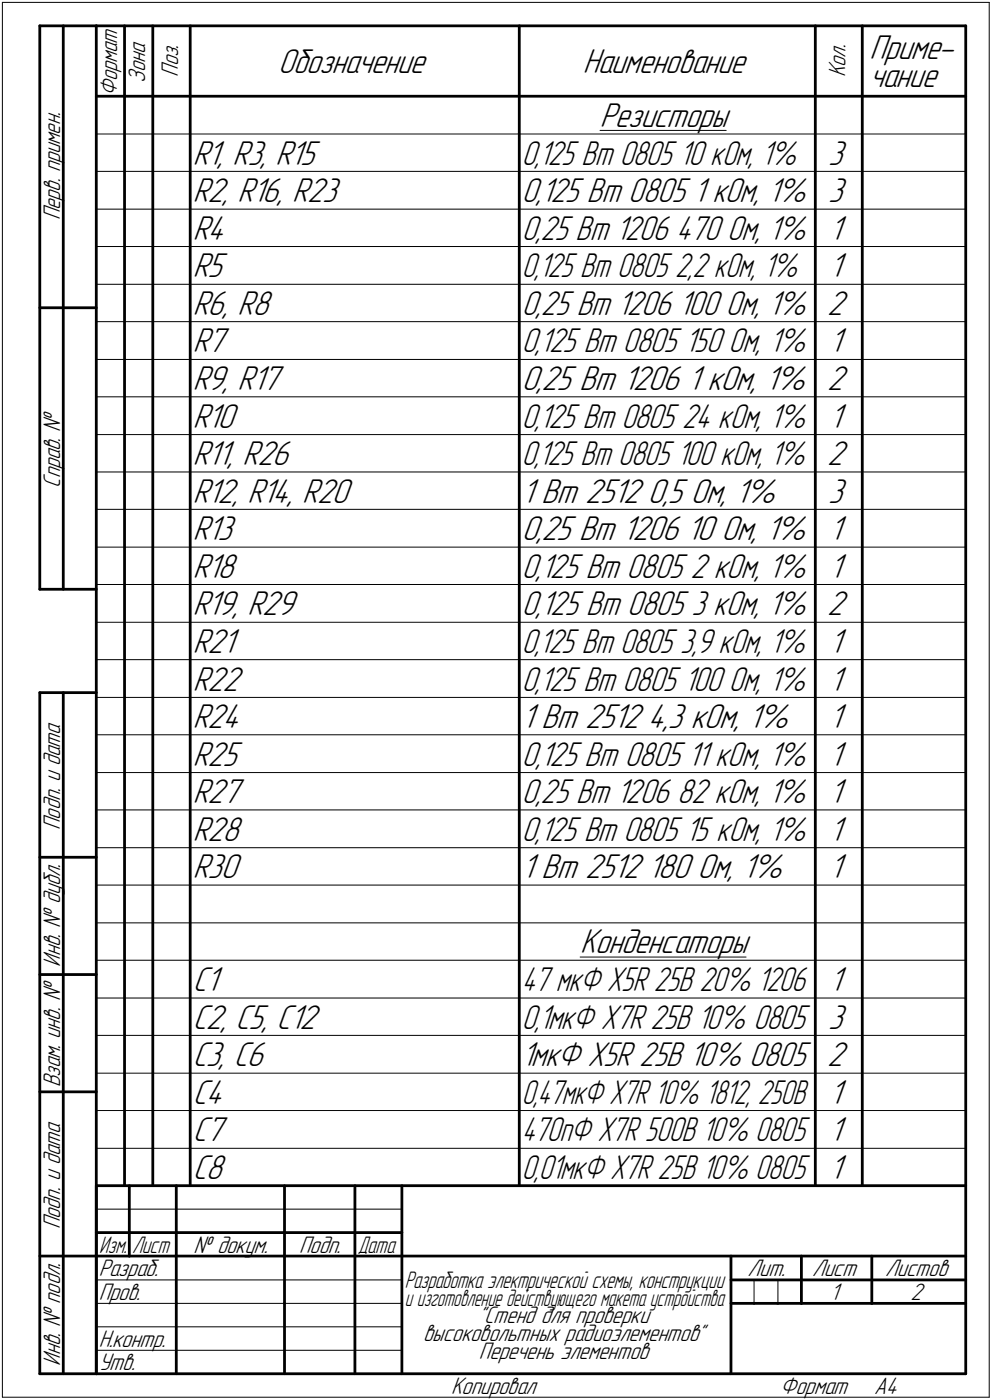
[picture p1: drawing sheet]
<svg xmlns="http://www.w3.org/2000/svg" width="211mm" height="298mm" viewBox="0 0 211 298" stroke-linecap="round" stroke-linejoin="round" font-family="sans-serif">
<defs><g id="words">
<g font-size="7.8">
<text x="59.2" y="15.5">Обозначение</text>
<text x="124" y="15.5">Наименование</text>
<text x="185" y="12.6">Приме-</text>
<text x="185" y="18.5">чание</text>
<text x="127.7" y="27">Резисторы</text>
<text x="41" y="35">R1, R3, R15</text>
<text x="176.2" y="35">3</text>
<text x="41" y="43">R2, R16, R23</text>
<text x="176.2" y="43">3</text>
<text x="41" y="51">R4</text>
<text x="176.5" y="51">1</text>
<text x="41" y="59">R5</text>
<text x="176.5" y="59">1</text>
<text x="41" y="67">R6, R8</text>
<text x="176" y="67">2</text>
<text x="41" y="75">R7</text>
<text x="176.5" y="75">1</text>
<text x="41" y="83">R9, R17</text>
<text x="111" y="83">0,25 Вт 1206</text>
<text x="146.3" y="83">1 кОм, 1%</text>
<text x="176" y="83">2</text>
<text x="41" y="91">R10</text>
<text x="176.5" y="91">1</text>
<text x="41" y="99">R11, R26</text>
<text x="176" y="99">2</text>
<text x="41" y="107">R12, R14, R20</text>
<text x="111" y="107">1 Вт 2512</text>
<text x="137.9" y="107">0,5 Ом, 1%</text>
<text x="176.2" y="107">3</text>
<text x="41" y="115">R13</text>
<text x="111" y="115">0,25 Вт 1206</text>
<text x="146.2" y="115">10 Ом, 1%</text>
<text x="176.5" y="115">1</text>
<text x="41" y="123">R18</text>
<text x="176.5" y="123">1</text>
<text x="41" y="131">R19, R29</text>
<text x="176" y="131">2</text>
<text x="41" y="139">R21</text>
<text x="176.5" y="139">1</text>
<text x="41" y="147">R22</text>
<text x="176.5" y="147">1</text>
<text x="41" y="155">R24</text>
<text x="111" y="155">1 Вт 2512</text>
<text x="137.9" y="155">4,3 кОм, 1%</text>
<text x="176.5" y="155">1</text>
<text x="41" y="163">R25</text>
<text x="176.5" y="163">1</text>
<text x="41" y="171">R27</text>
<text x="176.5" y="171">1</text>
<text x="41" y="179">R28</text>
<text x="176.5" y="179">1</text>
<text x="41" y="187">R30</text>
<text x="111" y="187">1 Вт 2512</text>
<text x="137.9" y="187">180 Ом, 1%</text>
<text x="176.5" y="187">1</text>
<text x="123.4" y="203">Конденсаторы</text>
<text x="41" y="211">C1</text>
<text x="176.5" y="211">1</text>
<text x="41" y="219">C2, C5, C12</text>
<text x="176.2" y="219">3</text>
<text x="41" y="227">C3, C6</text>
<text x="176" y="227">2</text>
<text x="41" y="235">C4</text>
<text x="176.5" y="235">1</text>
<text x="41" y="243">C7</text>
<text x="176.5" y="243">1</text>
<text x="41" y="251">C8</text>
<text x="176.5" y="251">1</text>
</g>
<g font-size="7.7">
<text x="111" y="35">0,125 Вт 0805</text>
<text x="144.6" y="35">10 кОм, 1%</text>
<text x="111" y="43">0,125 Вт 0805</text>
<text x="147.6" y="43">1 кОм, 1%</text>
<text x="111" y="51">0,25 Вт 1206</text>
<text x="143.8" y="51">470 Ом, 1%</text>
<text x="111" y="59">0,125 Вт 0805</text>
<text x="143.7" y="59">2,2 кОм, 1%</text>
<text x="111" y="67">0,25 Вт 1206</text>
<text x="144.4" y="67">100 Ом, 1%</text>
<text x="111" y="75">0,125 Вт 0805</text>
<text x="145.7" y="75">150 Ом, 1%</text>
<text x="111" y="91">0,125 Вт 0805</text>
<text x="145.2" y="91">24 кОм, 1%</text>
<text x="111" y="99">0,125 Вт 0805</text>
<text x="144.1" y="99">100 кОм, 1%</text>
<text x="111" y="123">0,125 Вт 0805</text>
<text x="146.9" y="123">2 кОм, 1%</text>
<text x="111" y="131">0,125 Вт 0805</text>
<text x="147.2" y="131">3 кОм, 1%</text>
<text x="111" y="139">0,125 Вт 0805</text>
<text x="144.8" y="139">3,9 кОм, 1%</text>
<text x="111" y="147">0,125 Вт 0805</text>
<text x="145.5" y="147">100 Ом, 1%</text>
<text x="111" y="163">0,125 Вт 0805</text>
<text x="146.4" y="163">11 кОм, 1%</text>
<text x="111" y="171">0,25 Вт 1206</text>
<text x="144.1" y="171">82 кОм, 1%</text>
<text x="111" y="179">0,125 Вт 0805</text>
<text x="145.8" y="179">15 кОм, 1%</text>
<text x="111" y="211">47 мкФ X5R 25В 20% 1206</text>
<text x="111" y="219">0,1мкФ X7R 25В 10% 0805</text>
<text x="111" y="227">1мкФ X5R 25В 10% 0805</text>
<text x="111" y="243">470пФ X7R 500В 10% 0805</text>
<text x="111" y="251">0,01мкФ X7R 25В 10% 0805</text>
</g>
<text font-size="7.6" x="111" y="235">0,47мкФ X7R 10% 1812, 250В</text>
<g font-size="5.4">
<text x="30.9" y="17.7" transform="rotate(-90 30.9 17.7)">Зона</text>
<text x="37.9" y="16.4" transform="rotate(-90 37.9 16.4)">Поз.</text>
<text x="179.9" y="16.4" transform="rotate(-90 179.9 16.4)">Кол.</text>
<text x="24.9" y="20.5" transform="rotate(-90 24.9 20.5)">Формат</text>
<text x="12.8" y="46.9" transform="rotate(-90 12.8 46.9)">Перв. примен.</text>
<text x="12.8" y="103.8" transform="rotate(-90 12.8 103.8)">Справ. №</text>
<text x="12.8" y="176.7" transform="rotate(-90 12.8 176.7)">Подп. и дата</text>
<text x="12.8" y="205.8" transform="rotate(-90 12.8 205.8)">Инв. № дубл.</text>
<text x="12.8" y="231.6" transform="rotate(-90 12.8 231.6)">Взам. инв. №</text>
<text x="12.8" y="261.7" transform="rotate(-90 12.8 261.7)">Подп. и дата</text>
<text x="41.2" y="266.8">№ докум.</text>
<text x="63.6" y="266.8">Подп.</text>
<text x="21" y="271.8">Разраб.</text>
<text x="159.1" y="271.8">Лит.</text>
<text x="172.8" y="271.8">Лист</text>
<text x="188.3" y="271.8">Листов</text>
<text x="21" y="276.8">Пров.</text>
<text x="101.8" y="281.8">&quot;Стенд для проверки</text>
<text x="176.6" y="276.8">1</text>
<text x="193.8" y="276.8">2</text>
<text x="21" y="286.8">Н.контр.</text>
<text x="90" y="285.5">высоковольтных радиоэлементов&quot;</text>
<text x="12.8" y="290.8" transform="rotate(-90 12.8 290.8)">Инв. № подл.</text>
<text x="21" y="291.8">Утв.</text>
<text x="101.9" y="289.3">Перечень элементов</text>
<text x="96" y="296.8">Копировал</text>
<text x="166" y="296.8">Формат</text>
<text x="186" y="296.8">A4</text>
</g>
<g font-size="5.3">
<text x="21.1" y="266.8">Изм.</text>
<text x="28.1" y="266.8">Лист</text>
<text x="76.1" y="266.8">Дата</text>
<text x="86.1" y="274.3">Разработка электрической схемы, конструкции</text>
<text x="86.2" y="278">и изготовление действующего макета устройства</text>
</g>
</g></defs>
<g fill="none" stroke="#000" stroke-width=".21">
<path d="M.5 .5v297zM.5 .5h210zM210.5 .5v297zM20.5 28.5h185zM20.5 36.5h185zM127.7 27.8h26.8zM20.5 44.5h185zM20.5 52.5h185zM20.5 60.5h185zM20.5 68.5h185zM20.5 76.5h185zM20.5 84.5h185z"/>
<path d="M20.5 92.5h185zM20.5 100.5h185zM20.5 108.5h185zM20.5 116.5h185zM20.5 124.5h185zM20.5 132.5h185zM20.5 140.5h185zM20.5 148.5h185zM20.5 156.5h185zM20.5 164.5h185zM20.5 172.5h185zM20.5 180.5h185z"/>
<path d="M20.5 188.5h185zM20.5 196.5h185zM20.5 204.5h185zM20.5 212.5h185zM123.4 203.8h35.3zM20.5 220.5h185zM20.5 228.5h185zM20.5 236.5h185zM20.5 257.5h65zM20.5 244.5h185zM20.5 272.5h17zM20.5 277.5h17z"/>
<path d="M37.5 272.5h23zM37.5 277.5h23zM60.5 272.5h15zM60.5 277.5h15zM75.5 272.5h10zM75.5 277.5h10zM160.4 272.5v5zM165.5 272.5v5zM.5 297.5h210zM20.5 282.5h65zM20.5 287.5h65z"/>
</g>
<g fill="none" stroke="#000" stroke-width=".59">
<path d="M8.5 5.5v120zM8.5 5.5h12zM13.5 5.5v120zM20.5 5.5v287zM20.5 5.5h185zM26.5 5.5v247zM32.5 5.5v247zM40.5 5.5v247zM110.5 5.5v247zM173.5 5.5v247zM183.5 5.5v247zM205.5 5.5v287z"/>
<path d="M20.5 20.5h185zM8.5 65.5h12zM8.5 125.5h12zM8.5 147.5v145zM8.5 147.5h12zM13.5 147.5v145zM8.5 182.5h12zM8.5 207.5h12zM8.5 232.5h12zM20.5 252.5h185zM20.5 252.5v40zM27.5 252.5v15z"/>
<path d="M37.5 252.5v25zM60.5 252.5v25zM75.5 252.5v25zM85.5 252.5v40zM8.5 267.5h12zM20.5 262.5h7zM20.5 267.5h7zM27.5 262.5h10zM27.5 267.5h10zM37.5 277.5v15zM37.5 262.5h23zM37.5 267.5h23z"/>
<path d="M60.5 277.5v15zM60.5 262.5h15zM60.5 267.5h15zM75.5 277.5v15zM75.5 262.5h10zM75.5 267.5h10zM85.5 267.5h120zM155.5 267.5v25zM155.5 272.5h15zM155.5 277.5h4.9zM160.4 277.5h5.1zM165.5 277.5h5z"/>
<path d="M170.5 267.5v10zM170.5 272.5h35zM170.5 277.5h15zM185.5 267.5v10zM185.5 277.5h20zM8.5 292.5h12zM20.5 292.5h185z"/>
</g>
<use href="#words"/>
</svg>
